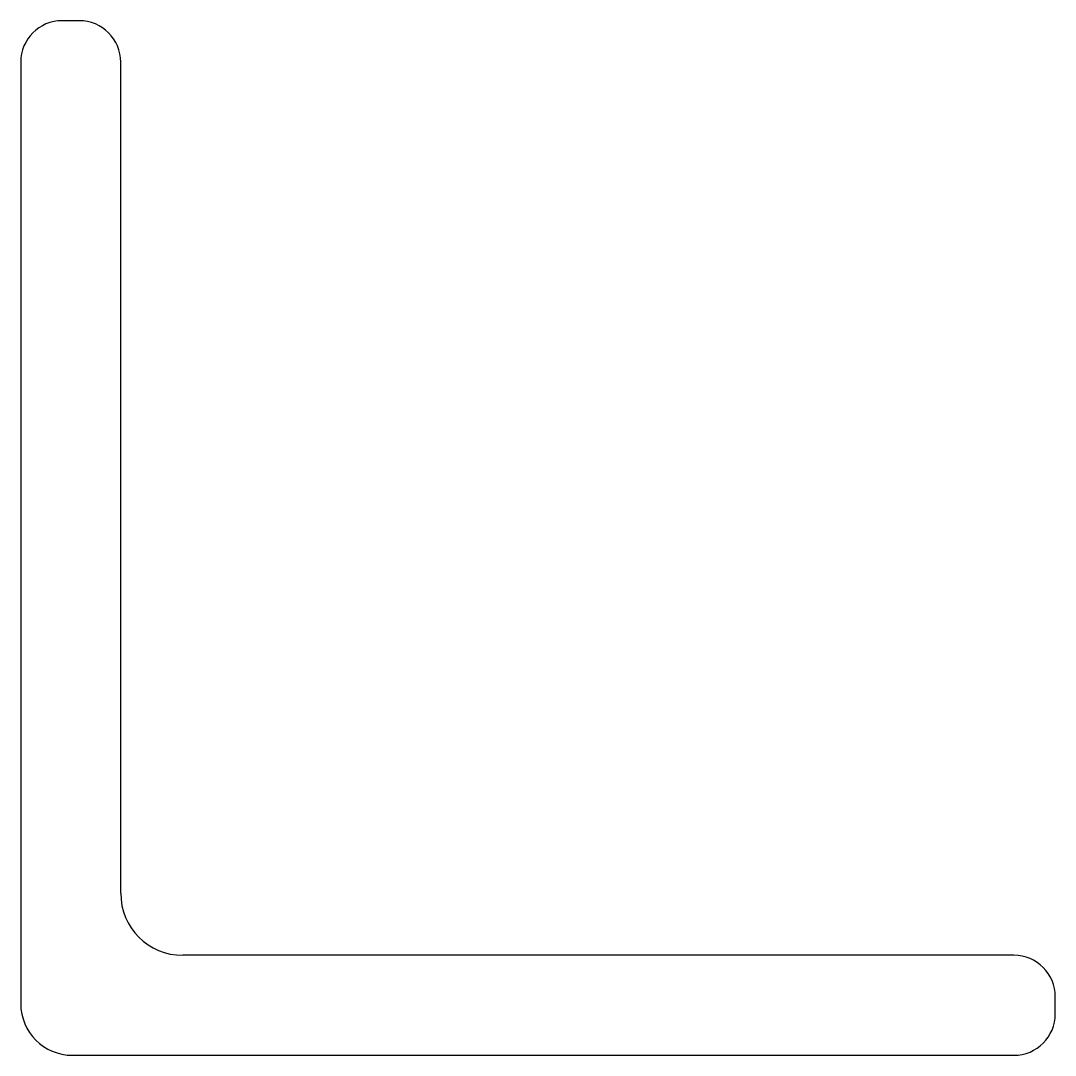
# Model space of a CAD drawing. Header units: millimetres. Extents: x 0 to 300, y 0 to 300.
import ezdxf

# ---------------------------------------------------------------- set-up
doc = ezdxf.new("R2010")
doc.units = ezdxf.units.MM
doc.layers.add('Profile', color=7, linetype='Continuous')

msp = doc.modelspace()

# ---------------------------------------------------------------- linework, layer by layer
at = {"layer": 'Profile'}
for p, q in [((17, 300), (12, 300)), ((0, 288), (0, 15)), ((29, 47), (29, 288)), ((288, 29), (47, 29)), ((300, 12), (300, 17)), ((15, 0), (288, 0))]:
    msp.add_line(p, q, dxfattribs=at)
for centre, radius, start, end in [((12, 288), 12, 90, 180), ((17, 288), 12, 0, 90), ((47, 47), 18, 180, 270), ((288, 17), 12, 0, 90), ((15, 15), 15, 180, 270), ((288, 12), 12, 270, 0)]:
    msp.add_arc(centre, radius, start, end, dxfattribs=at)

doc.saveas('drawing.dxf')
